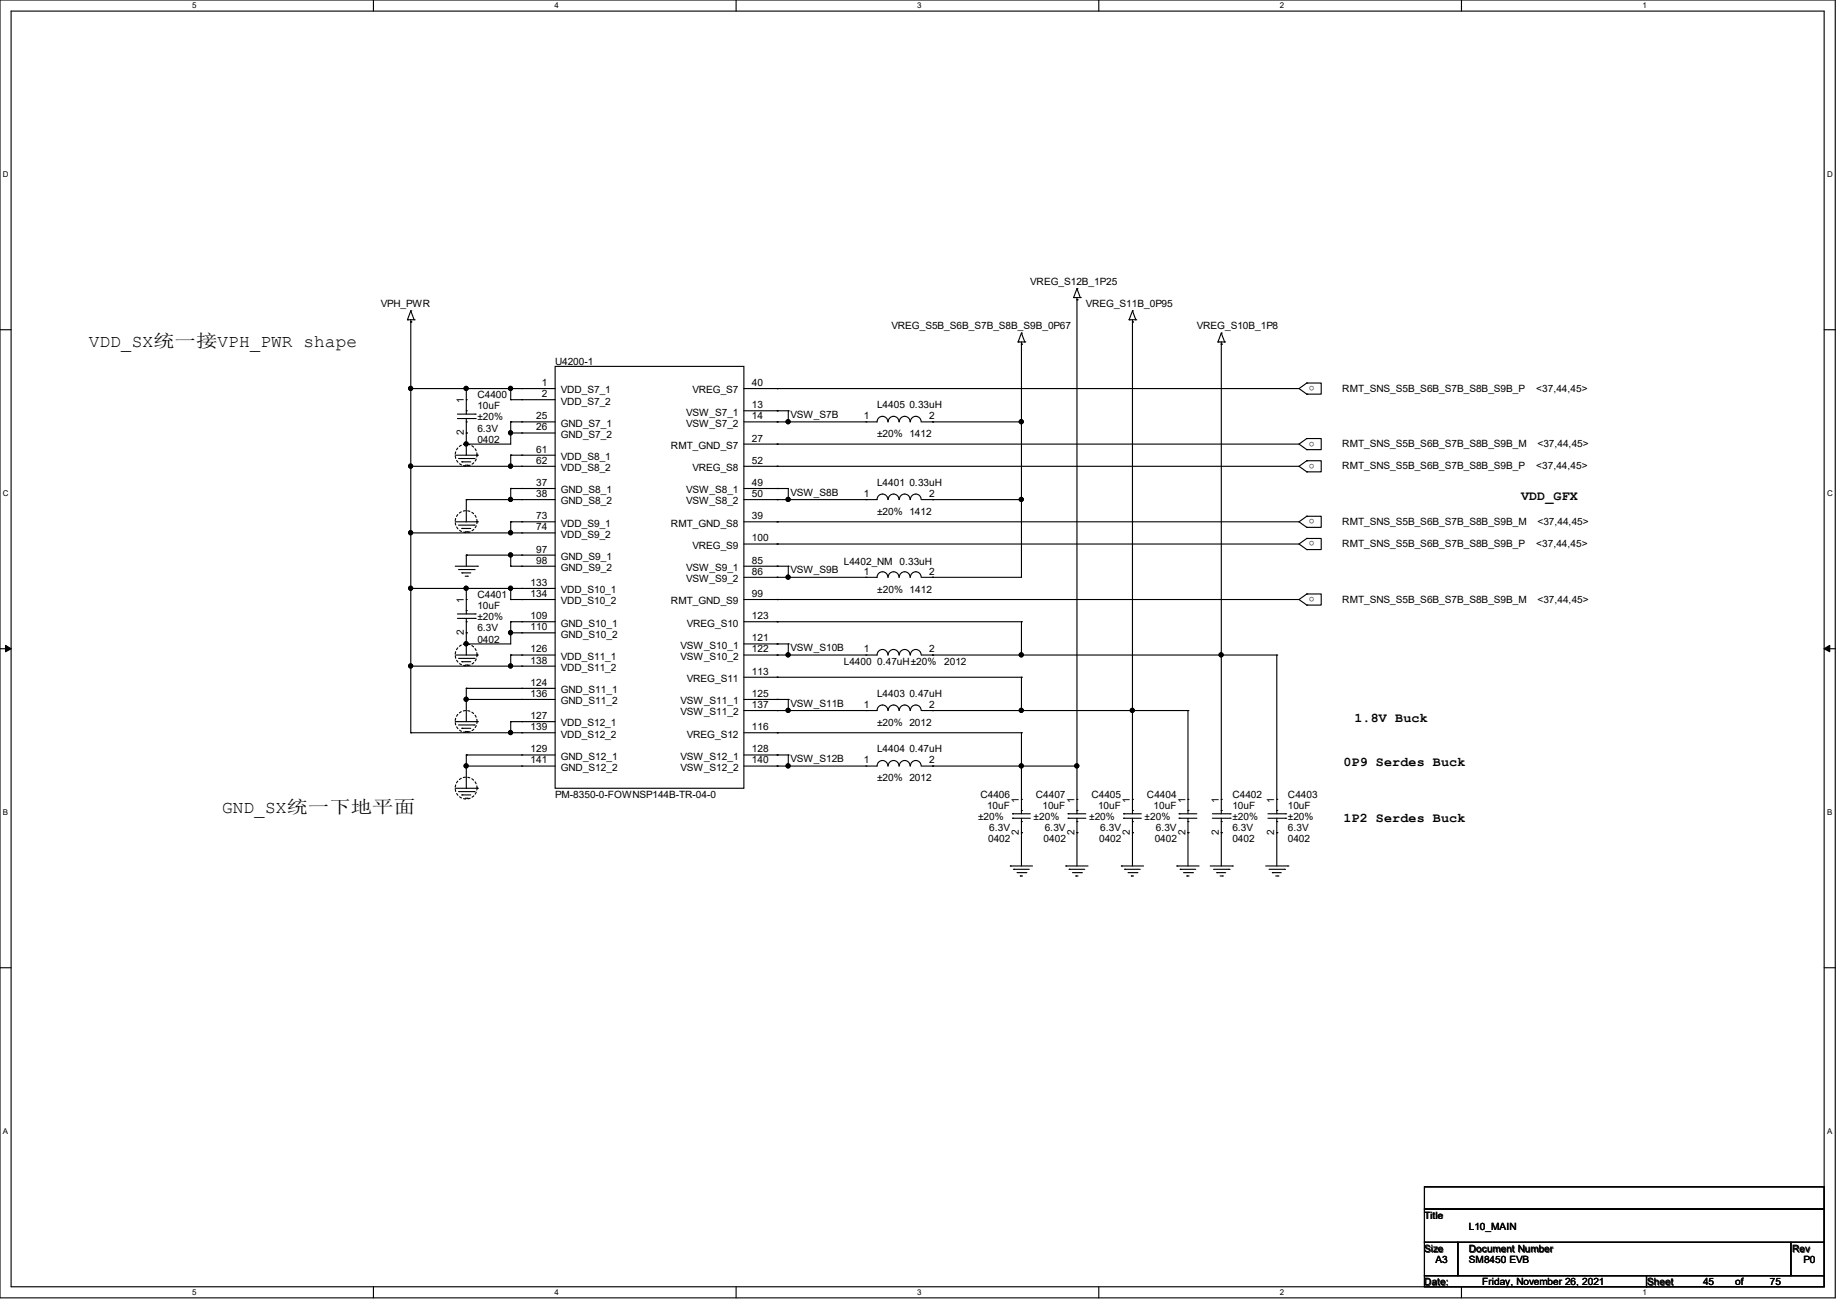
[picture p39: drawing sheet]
<svg xmlns="http://www.w3.org/2000/svg" width="210mm" height="149mm" viewBox="0 0 210 149" stroke-linecap="round" stroke-linejoin="round" font-family="sans-serif">
<defs><g id="words">
<g font-size="2">
<text x="10.2" y="39.7">VDD_SX统一接VPH_PWR shape</text>
<text x="25.4" y="93">GND_SX统一下地平面</text>
</g>
<g font-size="1.5">
<text x="174" y="57.2">VDD_GFX</text>
<text x="154.9" y="82.6">1.8V Buck</text>
<text x="153.7" y="87.6">0P9 Serdes Buck</text>
<text x="153.7" y="94">1P2 Serdes Buck</text>
</g>
<g font-size="1.1">
<text x="43.6" y="35.1">VPH_PWR</text>
<text x="117.9" y="32.6">VREG_S12B_1P25</text>
<text x="124.2" y="35.1">VREG_S11B_0P95</text>
<text x="63.5" y="41.7">U4200-1</text>
<text x="102" y="37.7">VREG_S5B_S6B_S7B_S8B_S9B_0P67</text>
<text x="136.9" y="37.7">VREG_S10B_1P8</text>
<text x="53" y="46.1" transform="rotate(-90 53 46.1)">1</text>
<text x="54.6" y="45.6">C4400</text>
<text x="54.6" y="46.8">10uF</text>
<text x="61.3" y="48">25</text>
<text x="62" y="44.2">1</text>
<text x="62" y="45.4">2</text>
<text x="64.1" y="45">VDD_S7_1</text>
<text x="64.1" y="46.3">VDD_S7_2</text>
<text x="78.5" y="47.5">VSW_S7_1</text>
<text x="79.2" y="45">VREG_S7</text>
<text x="86" y="44.2">40</text>
<text x="86" y="46.7">13</text>
<text x="86" y="48">14</text>
<text x="90.4" y="47.8">VSW_S7B</text>
<text x="98.8" y="48">1</text>
<text x="100.3" y="46.7">L4405 0.33uH</text>
<text x="106.3" y="48">2</text>
<text x="150.4" y="44.2" transform="rotate(-180 150.4 44.2)">o</text>
<text x="153.5" y="44.8">RMT_SNS_S5B_S6B_S7B_S8B_S9B_P</text>
<text x="175.7" y="44.8">&lt;37,44,45&gt;</text>
<text x="53" y="49.8" transform="rotate(-90 53 49.8)">2</text>
<text x="54.6" y="50.6">0402</text>
<text x="54.6" y="49.4">6.3V</text>
<text x="54.6" y="48.1">±20%</text>
<text x="61.3" y="49.2">26</text>
<text x="61.3" y="51.8">61</text>
<text x="61.3" y="53">62</text>
<text x="64.1" y="48.8">GND_S7_1</text>
<text x="64.1" y="50.1">GND_S7_2</text>
<text x="64.1" y="52.6">VDD_S8_1</text>
<text x="64.1" y="53.9">VDD_S8_2</text>
<text x="76.7" y="51.4">RMT_GND_S7</text>
<text x="78.5" y="48.8">VSW_S7_2</text>
<text x="79.2" y="53.9">VREG_S8</text>
<text x="86" y="53">52</text>
<text x="86" y="50.5">27</text>
<text x="100.3" y="50">±20% 1412</text>
<text x="150.4" y="50.5" transform="rotate(-180 150.4 50.5)">o</text>
<text x="150.4" y="53" transform="rotate(-180 150.4 53)">o</text>
<text x="153.5" y="51.1">RMT_SNS_S5B_S6B_S7B_S8B_S9B_M</text>
<text x="153.5" y="53.7">RMT_SNS_S5B_S6B_S7B_S8B_S9B_P</text>
<text x="175.7" y="53.7">&lt;37,44,45&gt;</text>
<text x="175.9" y="51.1">&lt;37,44,45&gt;</text>
<text x="61.3" y="55.6">37</text>
<text x="61.3" y="56.9">38</text>
<text x="61.3" y="59.4">73</text>
<text x="64.1" y="56.4">GND_S8_1</text>
<text x="64.1" y="57.7">GND_S8_2</text>
<text x="78.5" y="56.4">VSW_S8_1</text>
<text x="78.5" y="57.7">VSW_S8_2</text>
<text x="86" y="55.6">49</text>
<text x="86" y="56.9">50</text>
<text x="86" y="59.4">39</text>
<text x="90.4" y="56.7">VSW_S8B</text>
<text x="98.8" y="56.9">1</text>
<text x="100.3" y="55.6">L4401 0.33uH</text>
<text x="100.3" y="58.9">±20% 1412</text>
<text x="106.3" y="56.9">2</text>
<text x="150.4" y="59.4" transform="rotate(-180 150.4 59.4)">o</text>
<text x="61.3" y="60.7">74</text>
<text x="61.3" y="63.2">97</text>
<text x="61.3" y="64.5">98</text>
<text x="64.1" y="60.2">VDD_S9_1</text>
<text x="64.1" y="61.5">VDD_S9_2</text>
<text x="64.1" y="64.1">GND_S9_1</text>
<text x="64.1" y="65.3">GND_S9_2</text>
<text x="76.7" y="60.2">RMT_GND_S8</text>
<text x="78.5" y="65.3">VSW_S9_1</text>
<text x="79.2" y="62.8">VREG_S9</text>
<text x="86" y="61.9">100</text>
<text x="86" y="64.5">85</text>
<text x="86" y="65.7">86</text>
<text x="90.4" y="65.6">VSW_S9B</text>
<text x="96.5" y="64.6">L4402_NM 0.33uH</text>
<text x="98.8" y="65.7">1</text>
<text x="106.3" y="65.7">2</text>
<text x="150.4" y="61.9" transform="rotate(-180 150.4 61.9)">o</text>
<text x="153.5" y="60">RMT_SNS_S5B_S6B_S7B_S8B_S9B_M</text>
<text x="153.5" y="62.6">RMT_SNS_S5B_S6B_S7B_S8B_S9B_P</text>
<text x="175.7" y="62.6">&lt;37,44,45&gt;</text>
<text x="175.9" y="60">&lt;37,44,45&gt;</text>
<text x="53" y="69" transform="rotate(-90 53 69)">1</text>
<text x="54.6" y="68.4">C4401</text>
<text x="54.6" y="69.7">10uF</text>
<text x="54.6" y="71">±20%</text>
<text x="60.7" y="67">133</text>
<text x="60.7" y="68.3">134</text>
<text x="60.7" y="70.8">109</text>
<text x="64.1" y="67.9">VDD_S10_1</text>
<text x="64.1" y="69.1">VDD_S10_2</text>
<text x="64.1" y="71.7">GND_S10_1</text>
<text x="76.7" y="69.1">RMT_GND_S9</text>
<text x="78.5" y="66.6">VSW_S9_2</text>
<text x="78.6" y="71.7">VREG_S10</text>
<text x="86" y="70.8">123</text>
<text x="86" y="68.3">99</text>
<text x="100.3" y="67.8">±20% 1412</text>
<text x="150.4" y="68.3" transform="rotate(-180 150.4 68.3)">o</text>
<text x="153.5" y="68.9">RMT_SNS_S5B_S6B_S7B_S8B_S9B_M</text>
<text x="175.9" y="68.9">&lt;37,44,45&gt;</text>
<text x="53" y="72.6" transform="rotate(-90 53 72.6)">2</text>
<text x="54.6" y="73.5">0402</text>
<text x="54.6" y="72.2">6.3V</text>
<text x="60.7" y="72.1">110</text>
<text x="60.7" y="74.6">126</text>
<text x="60.7" y="75.9">138</text>
<text x="64.1" y="72.9">GND_S10_2</text>
<text x="64.1" y="75.5">VDD_S11_1</text>
<text x="64.1" y="76.8">VDD_S11_2</text>
<text x="77.8" y="74.2">VSW_S10_1</text>
<text x="77.8" y="75.5">VSW_S10_2</text>
<text x="86" y="77.2">113</text>
<text x="86" y="73.4">121</text>
<text x="86" y="74.6">122</text>
<text x="90.4" y="74.5">VSW_S10B</text>
<text x="96.5" y="76">L4400 0.47uH±20%</text>
<text x="98.8" y="74.6">1</text>
<text x="106.3" y="74.6">2</text>
<text x="108" y="76">2012</text>
<text x="60.7" y="78.4">124</text>
<text x="60.7" y="79.7">136</text>
<text x="60.7" y="82.3">127</text>
<text x="60.7" y="83.5">139</text>
<text x="64.1" y="79.3">GND_S11_1</text>
<text x="64.1" y="80.6">GND_S11_2</text>
<text x="64.1" y="83.1">VDD_S12_1</text>
<text x="77.8" y="80.6">VSW_S11_1</text>
<text x="77.8" y="81.8">VSW_S11_2</text>
<text x="78.6" y="78">VREG_S11</text>
<text x="86" y="83.5">116</text>
<text x="86" y="79.7">125</text>
<text x="86" y="81">137</text>
<text x="90.4" y="80.8">VSW_S11B</text>
<text x="98.8" y="81">1</text>
<text x="100.3" y="79.7">L4403 0.47uH</text>
<text x="100.3" y="83">±20% 2012</text>
<text x="106.3" y="81">2</text>
<text x="60.7" y="86.1">129</text>
<text x="60.7" y="87.3">141</text>
<text x="64.1" y="84.4">VDD_S12_2</text>
<text x="64.1" y="86.9">GND_S12_1</text>
<text x="64.1" y="88.2">GND_S12_2</text>
<text x="77.8" y="86.9">VSW_S12_1</text>
<text x="77.8" y="88.2">VSW_S12_2</text>
<text x="78.6" y="84.4">VREG_S12</text>
<text x="86" y="86.1">128</text>
<text x="86" y="87.3">140</text>
<text x="90.4" y="87.2">VSW_S12B</text>
<text x="98.8" y="87.3">1</text>
<text x="100.3" y="86.1">L4404 0.47uH</text>
<text x="100.3" y="89.4">±20% 2012</text>
<text x="106.3" y="87.3">2</text>
<text x="63.5" y="91.3">PM-8350-0-FOWNSP144B-TR-04-0</text>
<text x="111.9" y="93.8">±20%</text>
<text x="112.1" y="91.3">C4406</text>
<text x="112.9" y="92.5">10uF</text>
<text x="113.2" y="95.1">6.3V</text>
<text x="116.5" y="95.5" transform="rotate(-90 116.5 95.5)">2</text>
<text x="116.5" y="91.8" transform="rotate(-90 116.5 91.8)">1</text>
<text x="118.2" y="93.8">±20%</text>
<text x="118.5" y="91.3">C4407</text>
<text x="119.3" y="92.5">10uF</text>
<text x="119.5" y="95.1">6.3V</text>
<text x="122.9" y="95.5" transform="rotate(-90 122.9 95.5)">2</text>
<text x="122.9" y="91.8" transform="rotate(-90 122.9 91.8)">1</text>
<text x="124.6" y="93.8">±20%</text>
<text x="124.8" y="91.3">C4405</text>
<text x="125.6" y="92.5">10uF</text>
<text x="125.9" y="95.1">6.3V</text>
<text x="129.2" y="95.5" transform="rotate(-90 129.2 95.5)">2</text>
<text x="129.2" y="91.8" transform="rotate(-90 129.2 91.8)">1</text>
<text x="130.9" y="93.8">±20%</text>
<text x="131.2" y="91.3">C4404</text>
<text x="132" y="92.5">10uF</text>
<text x="132.2" y="95.1">6.3V</text>
<text x="135.6" y="95.5" transform="rotate(-90 135.6 95.5)">2</text>
<text x="135.6" y="91.8" transform="rotate(-90 135.6 91.8)">1</text>
<text x="139.4" y="95.5" transform="rotate(-90 139.4 95.5)">2</text>
<text x="139.4" y="91.8" transform="rotate(-90 139.4 91.8)">1</text>
<text x="141" y="91.3">C4402</text>
<text x="141" y="92.5">10uF</text>
<text x="141" y="95.1">6.3V</text>
<text x="141" y="93.8">±20%</text>
<text x="145.8" y="95.5" transform="rotate(-90 145.8 95.5)">2</text>
<text x="145.8" y="91.8" transform="rotate(-90 145.8 91.8)">1</text>
<text x="147.3" y="91.3">C4403</text>
<text x="147.3" y="92.5">10uF</text>
<text x="147.3" y="95.1">6.3V</text>
<text x="147.3" y="93.8">±20%</text>
<text x="113" y="96.4">0402</text>
<text x="119.4" y="96.4">0402</text>
<text x="125.7" y="96.4">0402</text>
<text x="132.1" y="96.4">0402</text>
<text x="141" y="96.4">0402</text>
<text x="147.3" y="96.4">0402</text>
<text x="162.9" y="139.4">Title</text>
<text x="162.9" y="143.2">Size</text>
<text x="168" y="143.2">Document Number</text>
<text x="168" y="140.7">L10_MAIN</text>
<text x="205" y="143.2">Rev</text>
<text x="162.9" y="147">Date:</text>
<text x="164.2" y="144.5">A3</text>
<text x="168" y="144.5">SM8450 EVB</text>
<text x="169.5" y="147">Friday, November 26, 2021</text>
<text x="188.4" y="147">Sheet</text>
<text x="194.8" y="147">45</text>
<text x="198.5" y="147">of</text>
<text x="202.5" y="147">75</text>
<text x="206.3" y="144.5">P0</text>
</g>
<g font-size=".9">
<text x="22" y=".9">5</text>
<text x="63.4" y=".9">4</text>
<text x="104.9" y=".9">3</text>
<text x="146.4" y=".9">2</text>
<text x="187.9" y=".9">1</text>
<text x=".3" y="20.3">D</text>
<text x="209" y="20.3">D</text>
<text x=".3" y="56.7">C</text>
<text x="209" y="56.7">C</text>
<text x=".3" y="93.2">B</text>
<text x="209" y="93.2">B</text>
<text x=".3" y="129.7">A</text>
<text x="209" y="129.7">A</text>
<text x="22" y="148.1">5</text>
<text x="63.4" y="148.1">4</text>
<text x="104.9" y="148.1">3</text>
<text x="146.4" y="148.1">2</text>
<text x="187.9" y="148.1">1</text>
</g>
</g></defs>
<path d="M0 0h209.9v148.5h-209.9zM1.3 1.3h207.4v145.9h-207.4z" fill="none" stroke="#000" stroke-width=".13"/>
<g fill="#fff">
<path d="M22 .1h.5v1h-.5z"/>
<path d="M22 147.3h.5v1h-.5z"/>
</g>
<path d="M42.7 0v1.3M42.7 147.2v1.3" fill="none" stroke="#000" stroke-width=".13"/>
<g fill="#fff">
<path d="M63.4 .1h.5v1h-.5z"/>
<path d="M63.4 147.3h.5v1h-.5z"/>
</g>
<path d="M84.2 0v1.3M84.2 147.2v1.3" fill="none" stroke="#000" stroke-width=".13"/>
<g fill="#fff">
<path d="M104.9 .1h.5v1h-.5z"/>
<path d="M104.9 147.3h.5v1h-.5z"/>
</g>
<path d="M125.7 0v1.3M125.7 147.2v1.3" fill="none" stroke="#000" stroke-width=".13"/>
<g fill="#fff">
<path d="M146.4 .1h.5v1h-.5z"/>
<path d="M146.4 147.3h.5v1h-.5z"/>
</g>
<path d="M167.2 0v1.3M167.2 147.2v1.3" fill="none" stroke="#000" stroke-width=".13"/>
<g fill="#fff">
<path d="M187.9 .1h.5v1h-.5z"/>
<path d="M187.9 147.3h.5v1h-.5z"/>
<path d="M.3 19.5h.7v1h-.7z"/>
<path d="M209 19.5h.6v1h-.6z"/>
<path d="M.3 55.9h.7v1h-.7z"/>
<path d="M209 55.9h.6v1h-.6z"/>
</g>
<path d="M0 37.7h1.3M208.7 37.7h1.2" fill="none" stroke="#000" stroke-width=".13"/>
<g fill="#fff">
<path d="M.3 92.4h.6v1h-.6z"/>
<path d="M209 92.4h.6v1h-.6z"/>
</g>
<path d="M0 74.2h1.3M208.7 74.2h1.2" fill="none" stroke="#000" stroke-width=".13"/>
<path d="M.6 73.8l.7 .4-.7 .3zM208.7 74.2l.6-.4v.7z" fill="#000" stroke="#000" stroke-width=".13"/>
<g fill="#fff">
<path d="M.3 128.9h.6v1h-.6z"/>
<path d="M209 128.9h.6v1h-.6z"/>
</g>
<g fill="none" stroke="#000" stroke-width=".13">
<path d="M46.6 36.6h.1M46.6 36.6h.8M47 36.8h.1M47 35.6h.1M47 36.6v47.2M47 35.6l-.4 1M47 35.6l.4 1M47.4 36.6h.1M116.5 39.1h.1M116.5 39.1h.7M116.8 38.1l.4 1M116.8 39.4h.1"/>
<path d="M116.8 38.1h.1M116.8 39.1v26.9h-11.4M116.8 38.1l-.3 1M117.2 39.1h.1M122.8 34h.1M122.8 34h.8M123.2 33l.4 1M123.2 34.3h.1M123.2 33h.1M123.2 34v59.1M123.2 33l-.4 1M123.6 34h.1"/>
<path d="M129.2 36.6h.1M129.2 36.6h.7M129.5 35.6l.4 1M129.5 36.8h.1M129.5 35.6h.1M129.5 36.6v56.5M129.5 35.6l-.3 1M129.9 36.6h.1M139.3 39.1h.1M139.3 39.1h.8M139.7 38.1l.4 1M139.7 39.4h.1"/>
<path d="M139.7 38.1h.1M139.7 39.1v54M139.7 38.1l-.4 1M140.1 39.1h.1M47 44.4h.1M47 53.3h.1M47 44.4h16.5M47 53.3h16.5M52.1 52.1h2.5M52.1 59.7h2.5M52.3 47.4h2.1M52.3 47.9h2.1"/>
<path d="M52.5 52.5h1.7M52.8 52.8h.1M52.8 52.8h1M53.2 53.2h.3M53.3 47h.1M53.3 48.3h.1M53.3 45.7h.1M53.3 49.5h.1M53.3 44.4h.1M53.3 50.8h.1M53.3 57.1h.1M53.3 44.4v3"/>
<path d="M53.3 47.9v4.2M53.3 57.1v2.6M53.3 57.1h10.2M53.5 53.2h.1M54.2 52.5h.1M54.4 47.4h.1M54.4 47.9h.1M54.6 52.1h.1M54.6 59.7h.1M58.4 52.1h5.1M58.4 59.7h5.1M58.4 45.7h5.1"/>
<path d="M58.4 48.3h5.1M58.4 49.5h5.1M58.4 55.9h5.1M58.4 44.4h.1M58.4 45.7h.1M58.4 48.3h.1M58.4 49.5h.1M58.4 52.1h.1M58.4 53.3h.1M58.4 55.9h.1M58.4 57.1h.1M58.4 59.7h.1"/>
<path d="M58.4 48.3v2.5h-5.1M58.4 44.4v1.3M58.4 52.1v1.2M58.4 55.9v1.2M58.4 59.7v1.3M59.7 44.4h.1M59.7 45.7h.1M59.7 48.3h.1M59.7 49.5h.1M59.7 52.1h.1M59.7 53.3h.1M59.7 55.9h.1"/>
<path d="M59.7 57.1h.1M59.7 59.7h.1M63.5 41.9h21.6v48.3h-21.6zM85.1 59.7h63.5M85.1 44.4h63.5M85.1 53.3h63.5M85.1 55.9h5.1v1.2M85.1 47h5.1M85.1 50.8h63.5M88.9 44.4h.1M88.9 47h.1M88.9 48.3h.1"/>
<path d="M88.9 50.8h.1M88.9 53.3h.1M88.9 55.9h.1M88.9 57.1h.1M88.9 59.7h.1M90.2 47h.1M90.2 48.3h.1M90.2 57.1h.1M90.2 47v1.3M99.1 57.1h.1M99.1 48.3h.1M101.6 57.1a.61 .61 0 0 0-.7-.6 .61 .61 0 0 0-.6 .6h-15.2"/>
<path d="M101.6 48.3a.61 .61 0 0 0-.7-.7 .61 .61 0 0 0-.6 .7h-15.2M102.8 57.1a.61 .61 0 0 0-.6-.6 .61 .61 0 0 0-.6 .6M102.8 48.3a.61 .61 0 0 0-.6-.7 .61 .61 0 0 0-.6 .7M104.1 57.1a.61 .61 0 0 0-.6-.6 .61 .61 0 0 0-.6 .6M104.1 48.3a.61 .61 0 0 0-.6-.7 .61 .61 0 0 0-.6 .7M105.4 57.1a.61 .61 0 0 0-.6-.6 .61 .61 0 0 0-.7 .6M105.4 48.3a.61 .61 0 0 0-.6-.7 .61 .61 0 0 0-.7 .7M105.4 57.1h11.4M105.4 48.3h11.4M106.7 57.1h.1M106.7 48.3h.1M116.8 48.3h.1"/>
<path d="M116.8 57.1h.1M148.6 44.4l.9 .7M148.6 50.8l.9 .6M148.6 53.3l.9 .7M148.6 59.7l.9 .6M149.5 45.1h.1M149.5 43.8h.1M149.5 43.8h1.6v1.3h-1.6M149.5 51.4h.1M149.5 50.2h.1M149.5 50.2h1.6v1.2h-1.6M149.5 54h.1"/>
<path d="M149.5 52.7h.1M149.5 52.7h1.6v1.3h-1.6M149.5 59.1h.1M149.5 59.1h1.6v1.2h-1.6M149.5 43.8l-.9 .6M149.5 50.2l-.9 .6M149.5 52.7l-.9 .6M149.5 59.1l-.9 .6M47 61h.1M47 67.3h.1M47 76.2h.1M47 67.3h16.5"/>
<path d="M47 61h16.5M47 76.2h16.5M52.1 64.8h2.5M52.1 74.9h2.5M52.3 70.2h2.1M52.3 70.7h2.1M52.5 60.1h1.7M52.5 65.2h1.7M52.5 75.3h1.7M52.8 60.5h.1M52.8 65.5h.1M52.8 75.7h.1"/>
<path d="M52.8 60.5h1M52.8 65.5h1M52.8 75.7h1M53.2 60.8h.3M53.2 65.9h.3M53.2 76.1h.3M53.3 69.8h.1M53.3 71.1h.1M53.3 68.6h.1M53.3 72.4h.1M53.3 63.5h.1M53.3 67.3h.1"/>
<path d="M53.3 73.7h.1M53.3 78.7h.1M53.3 63.5v1.3M53.3 67.3v2.9M53.3 70.7v4.2M53.3 78.7v3.8M53.3 78.7h10.2M53.3 63.5h10.2M53.5 60.8h.1M53.5 65.9h.1M53.5 76.1h.1M54.2 60.1h.1"/>
<path d="M54.2 65.2h.1M54.2 75.3h.1M54.4 70.2h.1M54.4 70.7h.1M54.6 64.8h.1M54.6 74.9h.1M58.4 64.8h5.1M58.4 74.9h5.1M58.4 68.6h5.1M58.4 71.1h5.1M58.4 72.4h5.1M58.4 61h.1"/>
<path d="M58.4 63.5h.1M58.4 64.8h.1M58.4 67.3h.1M58.4 68.6h.1M58.4 71.1h.1M58.4 72.4h.1M58.4 74.9h.1M58.4 76.2h.1M58.4 71.1v2.6h-5.1M58.4 63.5v1.3M58.4 67.3v1.3M58.4 74.9v1.3"/>
<path d="M59.7 61h.1M59.7 63.5h.1M59.7 64.8h.1M59.7 67.3h.1M59.7 68.6h.1M59.7 71.1h.1M59.7 72.4h.1M59.7 74.9h.1M59.7 76.2h.1M59.7 78.7h.1M85.1 64.8h5.1M85.1 68.6h63.5"/>
<path d="M85.1 71.1h31.7M85.1 62.2h63.5M85.1 73.7h5.1M85.1 77.5h31.7M88.9 62.2h.1M88.9 64.8h.1M88.9 66h.1M88.9 68.6h.1M88.9 71.1h.1M88.9 73.7h.1M88.9 74.9h.1M88.9 77.5h.1"/>
<path d="M90.2 64.8h.1M90.2 66h.1M90.2 73.7h.1M90.2 74.9h.1M90.2 64.8v1.2M90.2 73.7v1.2M99.1 74.9h.1M99.1 66h.1M101.6 74.9a.61 .61 0 0 0-.7-.6 .61 .61 0 0 0-.6 .6h-15.2M101.6 66a.61 .61 0 0 0-.7-.6 .61 .61 0 0 0-.6 .6h-15.2M102.8 74.9a.61 .61 0 0 0-.6-.6 .61 .61 0 0 0-.6 .6M102.8 66a.61 .61 0 0 0-.6-.6 .61 .61 0 0 0-.6 .6"/>
<path d="M104.1 74.9a.61 .61 0 0 0-.6-.6 .61 .61 0 0 0-.6 .6M104.1 66a.61 .61 0 0 0-.6-.6 .61 .61 0 0 0-.6 .6M105.4 74.9a.61 .61 0 0 0-.6-.6 .61 .61 0 0 0-.7 .6M105.4 66a.61 .61 0 0 0-.6-.6 .61 .61 0 0 0-.7 .6M105.4 74.9h40.6M106.7 74.9h.1M106.7 66h.1M116.8 74.9h.1M116.8 71.1h.1M116.8 77.5h.1M116.8 71.1v3.8M116.8 77.5v3.8"/>
<path d="M139.7 74.9h.1M146 74.9h.1M146 74.9v18.2M148.6 62.2l.9 .7M148.6 68.6l.9 .6M149.5 60.3h.1M149.5 62.9h.1M149.5 61.6h.1M149.5 61.6h1.6v1.3h-1.6M149.5 69.2h.1M149.5 67.9h.1M149.5 67.9h1.6v1.3h-1.6"/>
<path d="M149.5 61.6l-.9 .6M149.5 67.9l-.9 .7M47 83.8h.1M47 83.8h16.5M52.1 82.5h2.5M52.1 90.2h2.5M52.5 82.9h1.7M52.5 90.6h1.7M52.8 83.3h.1M52.8 90.9h.1M52.8 83.3h1M52.8 90.9h1"/>
<path d="M53.2 83.7h.3M53.2 91.3h.3M53.3 80h.1M53.3 86.4h.1M53.3 87.6h.1M53.3 86.4v3.8M53.3 87.6h10.2M53.3 80h10.2M53.3 86.4h10.2M53.5 83.7h.1M53.5 91.3h.1M54.2 82.9h.1"/>
<path d="M54.2 90.6h.1M54.6 82.5h.1M54.6 90.2h.1M58.4 82.5h5.1M58.4 82.5h.1M58.4 83.8h.1M58.4 82.5v1.3M59.7 80h.1M59.7 82.5h.1M59.7 83.8h.1M59.7 86.4h.1M59.7 87.6h.1"/>
<path d="M85.1 80h5.1M85.1 83.8h31.7M85.1 86.4h5.1M88.9 80h.1M88.9 81.3h.1M88.9 83.8h.1M88.9 86.4h.1M88.9 87.6h.1M90.2 80h.1M90.2 81.3h.1M90.2 86.4h.1M90.2 87.6h.1"/>
<path d="M90.2 80v1.3M90.2 86.4v1.2M99.1 87.6h.1M99.1 81.3h.1M101.6 87.6a.61 .61 0 0 0-.7-.6 .61 .61 0 0 0-.6 .6h-15.2M101.6 81.3a.61 .61 0 0 0-.7-.7 .61 .61 0 0 0-.6 .7h-15.2M102.8 87.6a.61 .61 0 0 0-.6-.6 .61 .61 0 0 0-.6 .6M102.8 81.3a.61 .61 0 0 0-.6-.7 .61 .61 0 0 0-.6 .7M104.1 87.6a.61 .61 0 0 0-.6-.6 .61 .61 0 0 0-.6 .6M104.1 81.3a.61 .61 0 0 0-.6-.7 .61 .61 0 0 0-.6 .7M105.4 87.6a.61 .61 0 0 0-.6-.6 .61 .61 0 0 0-.7 .6M105.4 81.3a.61 .61 0 0 0-.6-.7 .61 .61 0 0 0-.7 .7"/>
<path d="M105.4 87.6h17.8M105.4 81.3h30.5M106.7 87.6h.1M106.7 81.3h.1M115.6 99.1h2.5M115.6 99.1h.1M115.8 93.1h2.1M115.8 93.6h2.1M115.8 93.1h.1M115.8 93.6h.1M116 99.4h.1M116 99.4h1.7"/>
<path d="M116.3 99.8h1M116.8 92.7h.1M116.8 94h.1M116.8 91.4h.1M116.8 95.2h.1M116.8 81.3h.1M116.8 87.6h.1M116.8 83.8h.1M116.8 83.8v9.3M116.8 93.6v5.5M117.3 99.8h.1M121.9 99.1h2.6"/>
<path d="M121.9 99.1h.1M122.2 93.1h2M122.2 93.6h2M122.2 93.1h.1M122.2 93.6h.1M122.3 99.4h.1M122.3 99.4h1.8M122.7 99.8h1M123.2 92.7h.1M123.2 94h.1M123.2 91.4h.1M123.2 95.2h.1"/>
<path d="M123.2 87.6h.1M123.2 93.6v5.5M123.7 99.8h.1M128.3 99.1h2.5M128.3 99.1h.1M128.5 93.1h2.1M128.5 93.6h2.1M128.5 93.1h.1M128.5 93.6h.1M128.7 99.4h.1M128.7 99.4h1.7M129 99.8h1"/>
<path d="M129.5 92.7h.1M129.5 94h.1M129.5 91.4h.1M129.5 95.2h.1M129.5 81.3h.1M129.5 93.6v5.5M130 99.8h.1M134.6 99.1h2.6M134.6 99.1h.1M134.9 93.1h2M134.9 93.6h2M134.9 93.1h.1"/>
<path d="M134.9 93.6h.1M135 99.4h.1M135 99.4h1.8M135.4 99.8h1M135.9 92.7h.1M135.9 94h.1M135.9 91.4h.1M135.9 95.2h.1M135.9 81.3h.1M135.9 81.3v11.8M135.9 93.6v5.5M136.4 99.8h.1"/>
<path d="M138.4 99.1h2.6M138.7 93.1h2M138.7 93.6h2M138.8 99.4h1.8M139.2 99.8h.1M139.2 99.8h1M139.7 92.7h.1M139.7 94h.1M139.7 91.4h.1M139.7 95.2h.1M139.7 93.6v5.5M140.6 99.4h.1"/>
<path d="M140.7 93.1h.1M140.7 93.6h.1M141 99.1h.1M144.8 99.1h2.5M145 93.1h2.1M145 93.6h2.1M145.2 99.4h1.7M145.5 99.8h.1M145.5 99.8h1.1M146 92.7h.1M146 94h.1M146 91.4h.1"/>
<path d="M146 95.2h.1M146 93.6v5.5M146.9 99.4h.1M147.1 93.1h.1M147.1 93.6h.1M147.3 99.1h.1M0 110.7h1.3M116.7 100.2h.1M116.7 100.2h.3M123.1 100.2h.1M123.1 100.2h.2M129.4 100.2h.1"/>
<path d="M129.4 100.2h.3M135.8 100.2h.1M135.8 100.2h.2M139.6 100.2h.2M139.8 100.2h.1M145.9 100.2h.3M146.2 100.2h.1M208.7 110.7h1.2M162.9 135.8h45.8v2.5h-45.8zM162.9 138.3h45.8v3.8h-45.8zM162.9 142.1h3.9v3.8h-3.9zM162.9 145.9h25.4v1.3h-25.4z"/>
<path d="M166.8 142.1h38.1v3.8h-38.1zM188.3 145.9h20.4v1.3h-20.4zM204.9 142.1h3.8v3.8h-3.8z"/>
</g>
<g fill="none" stroke="#000" stroke-width=".13" stroke-dasharray=".3">
<circle cx="53.3" cy="59.7" r="1.25"/>
<circle cx="53.3" cy="52" r="1.25"/>
<circle cx="53.3" cy="74.9" r="1.25"/>
<circle cx="53.3" cy="90.1" r="1.25"/>
<circle cx="53.3" cy="82.5" r="1.25"/>
</g>
<g fill="#000" stroke="#000" stroke-width=".13">
<circle cx="47" cy="53.3" r=".23"/>
<circle cx="47" cy="44.4" r=".23"/>
<circle cx="53.3" cy="44.4" r=".23"/>
<circle cx="53.3" cy="50.8" r=".23"/>
<circle cx="58.4" cy="49.5" r=".23"/>
<circle cx="58.4" cy="53.3" r=".23"/>
<circle cx="58.4" cy="57.1" r=".23"/>
<circle cx="58.4" cy="44.4" r=".23"/>
<circle cx="90.1" cy="48.2" r=".23"/>
<circle cx="90.1" cy="57.1" r=".23"/>
<circle cx="116.8" cy="57.1" r=".23"/>
<circle cx="116.8" cy="48.2" r=".23"/>
<circle cx="47" cy="67.3" r=".23"/>
<circle cx="47" cy="76.2" r=".23"/>
<circle cx="47" cy="60.9" r=".23"/>
<circle cx="53.3" cy="80" r=".23"/>
<circle cx="53.3" cy="67.3" r=".23"/>
<circle cx="53.3" cy="73.6" r=".23"/>
<circle cx="58.4" cy="63.5" r=".23"/>
<circle cx="58.4" cy="67.3" r=".23"/>
<circle cx="58.4" cy="72.4" r=".23"/>
<circle cx="58.4" cy="60.9" r=".23"/>
<circle cx="58.4" cy="76.2" r=".23"/>
<circle cx="90.1" cy="66" r=".23"/>
<circle cx="90.1" cy="74.9" r=".23"/>
<circle cx="116.8" cy="74.9" r=".23"/>
<circle cx="139.7" cy="74.9" r=".23"/>
<circle cx="53.3" cy="87.6" r=".23"/>
<circle cx="58.4" cy="83.8" r=".23"/>
<circle cx="90.1" cy="87.6" r=".23"/>
<circle cx="90.1" cy="81.3" r=".23"/>
<circle cx="116.8" cy="81.3" r=".23"/>
<circle cx="116.8" cy="87.6" r=".23"/>
<circle cx="123.2" cy="87.6" r=".23"/>
<circle cx="129.5" cy="81.3" r=".23"/>
</g>
<use href="#words"/>
</svg>
